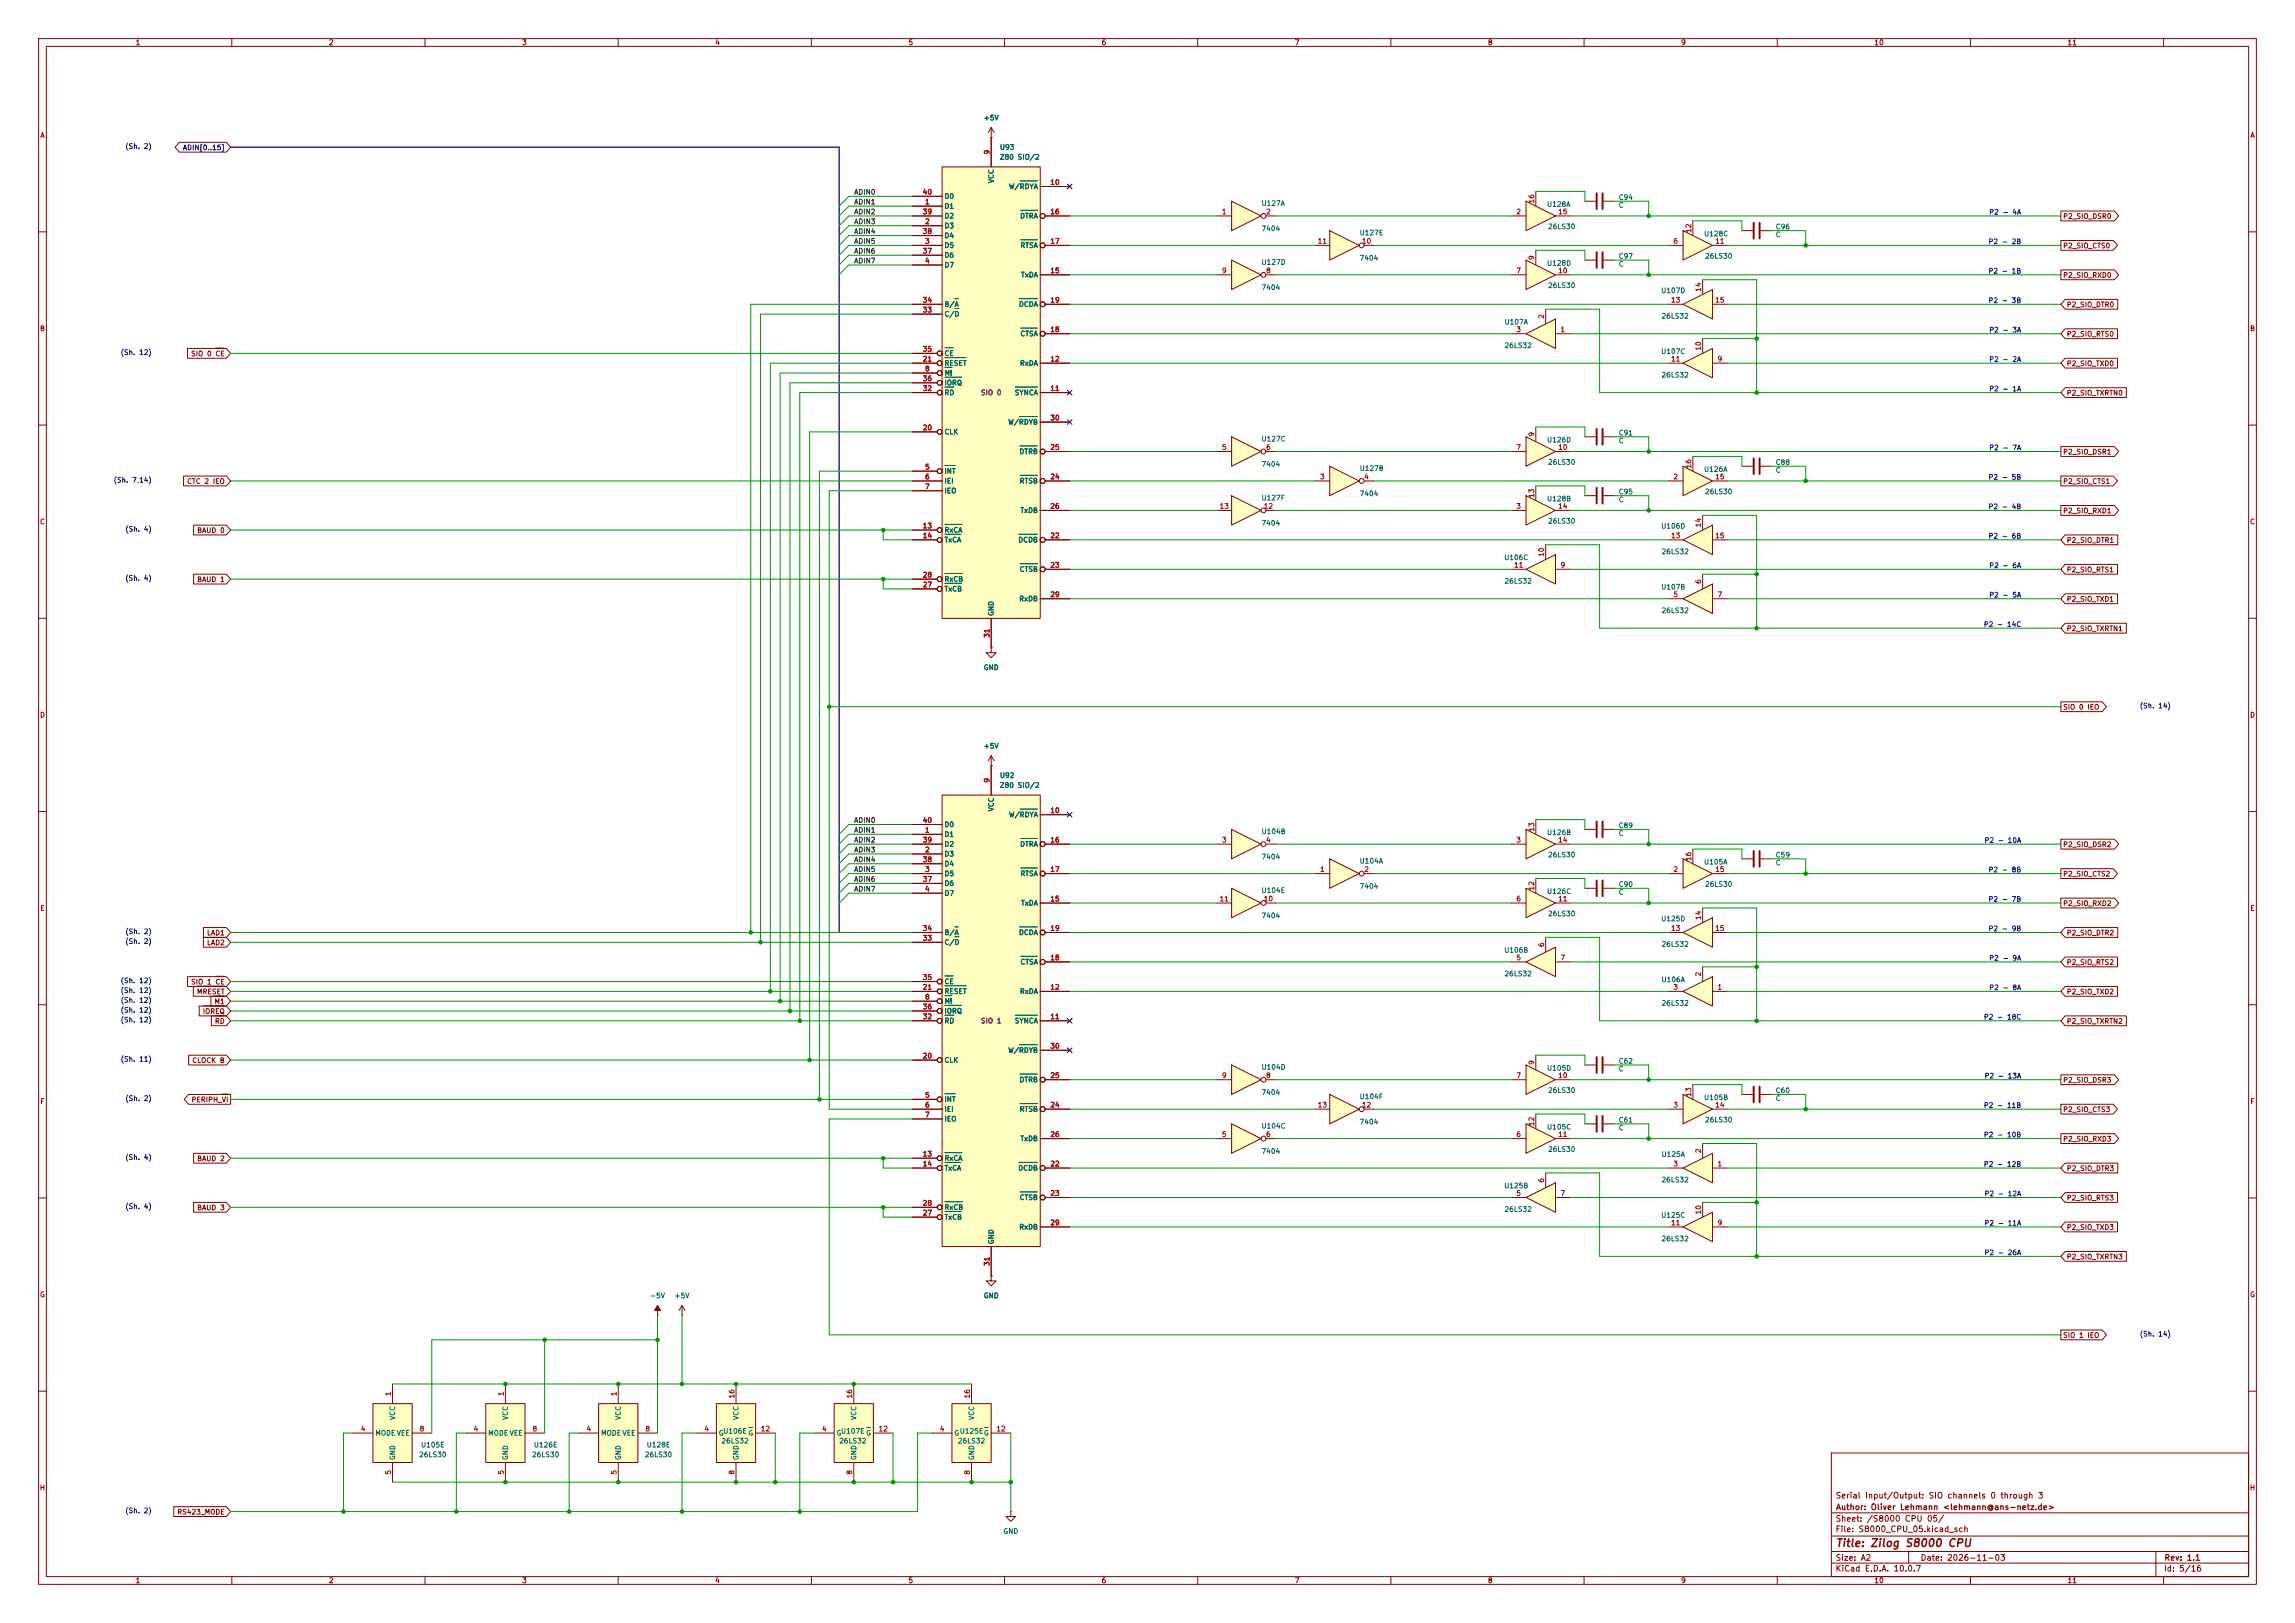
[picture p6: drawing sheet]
<svg xmlns="http://www.w3.org/2000/svg" width="594mm" height="420mm" viewBox="0 0 594 420" stroke-linecap="round" stroke-linejoin="round" font-family="sans-serif">
<defs><g id="words">
<text font-size="2" fill="#840000" x="475" y="400.8">Title: Zilog S8000 CPU</text>
<g font-size="1.5" fill="#840000">
<text x="475" y="388.1">Serial Input/Output: SIO channels 0 through 3</text>
<text x="475" y="394.1">Sheet: /S8000 CPU 05/</text>
<text x="475.1" y="391.1">Author: Oliver Lehmann &lt;lehmann@ans-netz.de&gt;</text>
<text x="475" y="396.8">File: S8000_CPU_05.kicad_sch</text>
<text x="475" y="407">KiCad E.D.A. 10.0.7</text>
<text x="475" y="404.2">Size: A2</text>
<text x="497" y="404.2">Date: 2026-11-03</text>
<text x="560" y="407">Id: 5/16</text>
<text x="560.1" y="404.2">Rev: 1.1</text>
</g>
<g font-size="1.3" fill="#840000">
<text x="35" y="12">1</text>
<text x="85" y="12">2</text>
<text x="135" y="12">3</text>
<text x="185" y="12">4</text>
<text x="235" y="12">5</text>
<text x="285" y="12">6</text>
<text x="335" y="12">7</text>
<text x="385" y="12">8</text>
<text x="435" y="12">9</text>
<text x="485" y="12">10</text>
<text x="535" y="12">11</text>
<text x="10.3" y="36">A</text>
<text x="582.3" y="36">A</text>
<text x="533.8" y="56.9">P2_SIO_DSR0</text>
<text x="533.8" y="64.6">P2_SIO_CTS0</text>
<text x="533.8" y="72.2">P2_SIO_RXD0</text>
<text x="534.8" y="79.8">P2_SIO_DTR0</text>
<text x="10.2" y="86">B</text>
<text x="534.8" y="87.4">P2_SIO_RTS0</text>
<text x="582.2" y="86">B</text>
<text x="49.3" y="92.5">SIO 0 CE</text>
<text x="534.8" y="95">P2_SIO_TXD0</text>
<text x="534.8" y="102.7">P2_SIO_TXRTN0</text>
<text x="533.8" y="117.9">P2_SIO_DSR1</text>
<text x="48.3" y="125.5">CTC 2 IEO</text>
<text x="533.8" y="125.5">P2_SIO_CTS1</text>
<text x="10.2" y="136">C</text>
<text x="533.8" y="133.1">P2_SIO_RXD1</text>
<text x="582.2" y="136">C</text>
<text x="50.9" y="138.2">BAUD 0</text>
<text x="534.8" y="140.8">P2_SIO_DTR1</text>
<text x="534.8" y="148.4">P2_SIO_RTS1</text>
<text x="50.9" y="150.9">BAUD 1</text>
<text x="534.8" y="156">P2_SIO_TXD1</text>
<text x="534.8" y="163.6">P2_SIO_TXRTN1</text>
<text x="10.2" y="186">D</text>
<text x="533.8" y="183.9">SIO 0 IEO</text>
<text x="582.2" y="186">D</text>
<text x="533.8" y="219.5">P2_SIO_DSR2</text>
<text x="533.8" y="227.1">P2_SIO_CTS2</text>
<text x="10.3" y="236">E</text>
<text x="533.8" y="234.7">P2_SIO_RXD2</text>
<text x="582.3" y="236">E</text>
<text x="53.4" y="244.9">LAD2</text>
<text x="53.4" y="242.4">LAD1</text>
<text x="534.8" y="242.4">P2_SIO_DTR2</text>
<text x="534.8" y="250">P2_SIO_RTS2</text>
<text x="49.3" y="255.1">SIO 1 CE</text>
<text x="50.8" y="257.6">MRESET</text>
<text x="534.8" y="257.6">P2_SIO_TXD2</text>
<text x="52.3" y="262.7">IOREQ</text>
<text x="55.4" y="260.1">M1</text>
<text x="55.5" y="265.2">RD</text>
<text x="534.8" y="265.2">P2_SIO_TXRTN2</text>
<text x="49.6" y="275.4">CLOCK B</text>
<text x="533.8" y="280.5">P2_SIO_DSR3</text>
<text x="10.3" y="286">F</text>
<text x="49.4" y="285.5">PERIPH_VI</text>
<text x="582.3" y="286">F</text>
<text x="533.8" y="288.1">P2_SIO_CTS3</text>
<text x="533.8" y="295.7">P2_SIO_RXD3</text>
<text x="50.9" y="300.8">BAUD 2</text>
<text x="534.8" y="303.3">P2_SIO_DTR3</text>
<text x="534.8" y="310.9">P2_SIO_RTS3</text>
<text x="50.9" y="313.5">BAUD 3</text>
<text x="534.8" y="318.6">P2_SIO_TXD3</text>
<text x="534.8" y="326.2">P2_SIO_TXRTN3</text>
<text x="10.2" y="336">G</text>
<text x="582.2" y="336">G</text>
<text x="533.8" y="346.5">SIO 1 IEO</text>
<text x="10.2" y="386">H</text>
<text x="582.2" y="386">H</text>
<text x="45.8" y="392.2">RS423_MODE</text>
<text x="35" y="410">1</text>
<text x="85" y="410">2</text>
<text x="135" y="410">3</text>
<text x="185" y="410">4</text>
<text x="235" y="410">5</text>
<text x="285" y="410">6</text>
<text x="335" y="410">7</text>
<text x="385" y="410">8</text>
<text x="435" y="410">9</text>
<text x="485" y="410">10</text>
<text x="535" y="410">11</text>
</g>
<g font-size="1.3" fill="#006464">
<text x="254.5" y="31.4">+5V</text>
<text x="258.7" y="39.1">U93</text>
<text x="258.7" y="41.6">Z80 SIO/2</text>
<text x="257.5" y="47.5" transform="rotate(-90 257.5 47.5)">VCC</text>
<text x="244.3" y="51.8">D0</text>
<text x="261" y="49.2">W/RDYA</text>
<text x="326.4" y="53.6">U127A</text>
<text x="400.3" y="53.8">U128A</text>
<text x="418.8" y="52">C94</text>
<text x="244.3" y="54.3">D1</text>
<text x="244.3" y="59.4">D3</text>
<text x="244.3" y="56.8">D2</text>
<text x="263.9" y="56.8">DTRA</text>
<text x="400.5" y="59.6">26LS30</text>
<text x="418.8" y="54">C</text>
<text x="459.5" y="59.6">C96</text>
<text x="244.3" y="64.5">D5</text>
<text x="244.3" y="61.9">D4</text>
<text x="264" y="64.5">RTSA</text>
<text x="326.4" y="60.1">7404</text>
<text x="351.8" y="61.2">U127E</text>
<text x="440.9" y="61.5">U128C</text>
<text x="459.5" y="61.7">C</text>
<text x="244.3" y="69.5">D7</text>
<text x="244.3" y="67">D6</text>
<text x="326.4" y="68.8">U127D</text>
<text x="351.8" y="67.7">7404</text>
<text x="400.3" y="69.1">U128D</text>
<text x="418.8" y="67.3">C97</text>
<text x="418.8" y="69.3">C</text>
<text x="441.2" y="67.2">26LS30</text>
<text x="264.2" y="72.1">TxDA</text>
<text x="326.4" y="75.3">7404</text>
<text x="400.5" y="74.8">26LS30</text>
<text x="429.8" y="76.1">U107D</text>
<text x="244.3" y="82.2">C/D</text>
<text x="244.3" y="79.7">B/A</text>
<text x="263.6" y="79.7">DCDA</text>
<text x="429.9" y="82.8">26LS32</text>
<text x="264" y="87.3">CTSA</text>
<text x="389.3" y="84.3">U107A</text>
<text x="244.3" y="94.9">RESET</text>
<text x="244.3" y="92.4">CE</text>
<text x="263.8" y="94.9">RxDA</text>
<text x="389.3" y="90.4">26LS32</text>
<text x="429.8" y="91.9">U107C</text>
<text x="244.3" y="97.5">M!</text>
<text x="244.3" y="100">IORQ</text>
<text x="429.9" y="98">26LS32</text>
<text x="244.3" y="102.6">RD</text>
<text x="262.5" y="102.6">SYNCA</text>
<text x="244.3" y="112.7">CLK</text>
<text x="260.8" y="110.2">W/RDYB</text>
<text x="418.8" y="113">C91</text>
<text x="263.7" y="117.8">DTRB</text>
<text x="326.4" y="114.5">U127C</text>
<text x="400.3" y="114.8">U126D</text>
<text x="418.8" y="115">C</text>
<text x="244.3" y="122.9">INT</text>
<text x="244.3" y="125.4">IEI</text>
<text x="263.8" y="125.4">RTSB</text>
<text x="326.4" y="121.1">7404</text>
<text x="351.8" y="122.2">U127B</text>
<text x="400.5" y="120.6">26LS30</text>
<text x="440.9" y="122.4">U126A</text>
<text x="459.5" y="120.6">C88</text>
<text x="459.5" y="122.6">C</text>
<text x="244.3" y="128">IEO</text>
<text x="326.4" y="129.8">U127F</text>
<text x="351.8" y="128.7">7404</text>
<text x="400.3" y="130">U128B</text>
<text x="418.8" y="128.2">C95</text>
<text x="418.8" y="130.2">C</text>
<text x="441.2" y="128.2">26LS30</text>
<text x="264" y="133">TxDB</text>
<text x="326.4" y="136.3">7404</text>
<text x="400.5" y="135.8">26LS30</text>
<text x="429.8" y="137.1">U106D</text>
<text x="244.3" y="138.1">RxCA</text>
<text x="244.3" y="140.7">TxCA</text>
<text x="263.4" y="140.7">DCDB</text>
<text x="429.9" y="143.7">26LS32</text>
<text x="263.8" y="148.3">CTSB</text>
<text x="389.2" y="145.2">U106C</text>
<text x="244.3" y="153.4">TxCB</text>
<text x="244.3" y="150.8">RxCB</text>
<text x="263.7" y="155.9">RxDB</text>
<text x="389.3" y="151.3">26LS32</text>
<text x="429.8" y="152.9">U107B</text>
<text x="257.5" y="159.5" transform="rotate(-90 257.5 159.5)">GND</text>
<text x="429.9" y="159">26LS32</text>
<text x="254.5" y="173.7">GND</text>
<text x="254.5" y="194">+5V</text>
<text x="258.7" y="201.6">U92</text>
<text x="258.7" y="204.2">Z80 SIO/2</text>
<text x="244.3" y="214.3">D0</text>
<text x="257.5" y="210.1" transform="rotate(-90 257.5 210.1)">VCC</text>
<text x="261" y="211.8">W/RDYA</text>
<text x="418.8" y="214.6">C89</text>
<text x="244.3" y="216.9">D1</text>
<text x="244.3" y="221.9">D3</text>
<text x="244.3" y="219.4">D2</text>
<text x="263.9" y="219.4">DTRA</text>
<text x="326.4" y="216.1">U104B</text>
<text x="400.3" y="216.4">U126B</text>
<text x="418.8" y="216.6">C</text>
<text x="244.3" y="227">D5</text>
<text x="244.3" y="224.5">D4</text>
<text x="264" y="227">RTSA</text>
<text x="326.4" y="222.7">7404</text>
<text x="351.8" y="223.8">U104A</text>
<text x="400.5" y="222.2">26LS30</text>
<text x="440.9" y="224">U105A</text>
<text x="459.5" y="222.2">C59</text>
<text x="459.5" y="224.2">C</text>
<text x="244.3" y="232.1">D7</text>
<text x="244.3" y="229.6">D6</text>
<text x="326.4" y="231.4">U104E</text>
<text x="351.8" y="230.3">7404</text>
<text x="400.3" y="231.6">U126C</text>
<text x="418.8" y="229.8">C90</text>
<text x="418.8" y="231.8">C</text>
<text x="441.2" y="229.8">26LS30</text>
<text x="264.2" y="234.6">TxDA</text>
<text x="326.4" y="237.9">7404</text>
<text x="400.5" y="237.4">26LS30</text>
<text x="429.8" y="238.7">U125D</text>
<text x="244.3" y="244.8">C/D</text>
<text x="244.3" y="242.3">B/A</text>
<text x="263.6" y="242.3">DCDA</text>
<text x="429.9" y="245.3">26LS32</text>
<text x="264" y="249.9">CTSA</text>
<text x="389.2" y="246.8">U106B</text>
<text x="244.3" y="257.5">RESET</text>
<text x="244.3" y="255">CE</text>
<text x="263.8" y="257.5">RxDA</text>
<text x="389.3" y="252.9">26LS32</text>
<text x="429.9" y="254.5">U106A</text>
<text x="244.3" y="260">M!</text>
<text x="244.3" y="262.6">IORQ</text>
<text x="429.9" y="260.6">26LS32</text>
<text x="244.3" y="265.1">RD</text>
<text x="262.5" y="265.1">SYNCA</text>
<text x="244.3" y="275.3">CLK</text>
<text x="260.8" y="272.7">W/RDYB</text>
<text x="418.8" y="275.5">C62</text>
<text x="263.7" y="280.4">DTRB</text>
<text x="326.4" y="277.1">U104D</text>
<text x="400.3" y="277.4">U105D</text>
<text x="418.8" y="277.6">C</text>
<text x="244.3" y="285.4">INT</text>
<text x="244.3" y="288">IEI</text>
<text x="263.8" y="288">RTSB</text>
<text x="326.4" y="283.6">7404</text>
<text x="351.8" y="284.7">U104F</text>
<text x="400.5" y="283.1">26LS30</text>
<text x="440.9" y="285">U105B</text>
<text x="459.5" y="283.2">C60</text>
<text x="459.5" y="285.2">C</text>
<text x="244.3" y="290.5">IEO</text>
<text x="326.4" y="292.3">U104C</text>
<text x="351.8" y="291.2">7404</text>
<text x="400.3" y="292.6">U105C</text>
<text x="418.8" y="290.8">C61</text>
<text x="418.8" y="292.8">C</text>
<text x="441.2" y="290.7">26LS30</text>
<text x="264" y="295.6">TxDB</text>
<text x="326.4" y="298.9">7404</text>
<text x="400.5" y="298.4">26LS30</text>
<text x="429.9" y="299.7">U125A</text>
<text x="244.3" y="300.7">RxCA</text>
<text x="244.3" y="303.2">TxCA</text>
<text x="263.4" y="303.2">DCDB</text>
<text x="263.8" y="310.8">CTSB</text>
<text x="389.2" y="307.8">U125B</text>
<text x="429.9" y="306.3">26LS32</text>
<text x="244.3" y="315.9">TxCB</text>
<text x="244.3" y="313.4">RxCB</text>
<text x="389.3" y="313.9">26LS32</text>
<text x="429.8" y="315.4">U125C</text>
<text x="257.5" y="322.1" transform="rotate(-90 257.5 322.1)">GND</text>
<text x="263.7" y="318.5">RxDB</text>
<text x="429.9" y="321.5">26LS32</text>
<text x="168.1" y="336.2">-5V</text>
<text x="174.5" y="336.2">+5V</text>
<text x="254.5" y="336.2">GND</text>
<text x="97" y="371.8">MODEVEE</text>
<text x="102.6" y="367.6" transform="rotate(-90 102.6 367.6)">VCC</text>
<text x="126.2" y="371.8">MODEVEE</text>
<text x="131.8" y="367.6" transform="rotate(-90 131.8 367.6)">VCC</text>
<text x="155.4" y="371.8">MODEVEE</text>
<text x="161" y="367.6" transform="rotate(-90 161 367.6)">VCC</text>
<text x="185.9" y="371.8">G</text>
<text x="187.1" y="371.3">U106E</text>
<text x="191.5" y="367.6" transform="rotate(-90 191.5 367.6)">VCC</text>
<text x="193.6" y="371.8">G</text>
<text x="216.4" y="371.8">G</text>
<text x="217.5" y="371.3">U107E</text>
<text x="221.9" y="367.6" transform="rotate(-90 221.9 367.6)">VCC</text>
<text x="224.1" y="371.8">G</text>
<text x="246.9" y="371.8">G</text>
<text x="248.3" y="371.3">U125E</text>
<text x="252.4" y="367.6" transform="rotate(-90 252.4 367.6)">VCC</text>
<text x="254.5" y="371.8">G</text>
<text x="102.6" y="378" transform="rotate(-90 102.6 378)">GND</text>
<text x="108.3" y="377.4">26LS30</text>
<text x="108.8" y="374.9">U105E</text>
<text x="131.8" y="378" transform="rotate(-90 131.8 378)">GND</text>
<text x="137.6" y="377.4">26LS30</text>
<text x="138" y="374.9">U126E</text>
<text x="161" y="378" transform="rotate(-90 161 378)">GND</text>
<text x="166.8" y="377.4">26LS30</text>
<text x="167.3" y="374.9">U128E</text>
<text x="186.6" y="373.8">26LS32</text>
<text x="191.5" y="378" transform="rotate(-90 191.5 378)">GND</text>
<text x="217.1" y="373.8">26LS32</text>
<text x="221.9" y="378" transform="rotate(-90 221.9 378)">GND</text>
<text x="247.8" y="373.8">26LS32</text>
<text x="252.4" y="378" transform="rotate(-90 252.4 378)">GND</text>
<text x="259.6" y="397.2">GND</text>
</g>
<g font-size="1.3" fill="#0000c2">
<text x="32.3" y="38.8">(Sh. 2)</text>
<text x="514.7" y="55.9">P2 - 4A</text>
<text x="514.5" y="63.5">P2 - 2B</text>
<text x="514.5" y="71.1">P2 - 1B</text>
<text x="514.5" y="78.7">P2 - 3B</text>
<text x="514.7" y="86.3">P2 - 3A</text>
<text x="31.1" y="92.2">(Sh. 12)</text>
<text x="514.7" y="94">P2 - 2A</text>
<text x="514.7" y="101.6">P2 - 1A</text>
<text x="514.7" y="116.8">P2 - 7A</text>
<text x="29.3" y="125.2">(Sh. 7,14)</text>
<text x="514.5" y="124.4">P2 - 5B</text>
<text x="32.3" y="137.9">(Sh. 4)</text>
<text x="514.5" y="132.1">P2 - 4B</text>
<text x="514.5" y="139.7">P2 - 6B</text>
<text x="514.7" y="147.3">P2 - 6A</text>
<text x="32.3" y="150.6">(Sh. 4)</text>
<text x="514.7" y="154.9">P2 - 5A</text>
<text x="513.3" y="162.5">P2 - 14C</text>
<text x="553.7" y="183.6">(Sh. 14)</text>
<text x="513.5" y="218.4">P2 - 10A</text>
<text x="514.5" y="226">P2 - 8B</text>
<text x="514.5" y="233.7">P2 - 7B</text>
<text x="32.3" y="244.6">(Sh. 2)</text>
<text x="32.3" y="242">(Sh. 2)</text>
<text x="514.5" y="241.3">P2 - 9B</text>
<text x="514.7" y="248.9">P2 - 9A</text>
<text x="31.1" y="257.3">(Sh. 12)</text>
<text x="31.1" y="254.7">(Sh. 12)</text>
<text x="514.7" y="256.5">P2 - 8A</text>
<text x="31.1" y="262.3">(Sh. 12)</text>
<text x="31.1" y="259.8">(Sh. 12)</text>
<text x="31.1" y="264.9">(Sh. 12)</text>
<text x="513.3" y="264.1">P2 - 18C</text>
<text x="31.1" y="275">(Sh. 11)</text>
<text x="513.5" y="279.4">P2 - 13A</text>
<text x="32.3" y="285.2">(Sh. 2)</text>
<text x="513.3" y="287">P2 - 11B</text>
<text x="513.3" y="294.6">P2 - 10B</text>
<text x="32.3" y="300.4">(Sh. 4)</text>
<text x="513.3" y="302.2">P2 - 12B</text>
<text x="513.5" y="309.9">P2 - 12A</text>
<text x="32.3" y="313.1">(Sh. 4)</text>
<text x="513.5" y="317.5">P2 - 11A</text>
<text x="513.5" y="325.1">P2 - 26A</text>
<text x="553.7" y="346.2">(Sh. 14)</text>
<text x="32.3" y="391.9">(Sh. 2)</text>
</g>
<text font-size="1.3" fill="#000084" x="47.2" y="39.2">ADIN[0..15]</text>
<g font-size="1.3" fill="#a90000">
<text x="256.4" y="40.1" transform="rotate(-90 256.4 40.1)">9</text>
<text x="238.7" y="50.7">40</text>
<text x="239.3" y="53.2">1</text>
<text x="271.7" y="48.1">10</text>
<text x="397.4" y="52.8" transform="rotate(-90 397.4 52.8)">16</text>
<text x="238.7" y="55.7">39</text>
<text x="239.3" y="58.3">2</text>
<text x="271.7" y="55.7">16</text>
<text x="316.1" y="55.7">1</text>
<text x="327.6" y="55.7">2</text>
<text x="392.3" y="55.7">2</text>
<text x="403.2" y="55.7">15</text>
<text x="238.7" y="65.9">37</text>
<text x="238.7" y="60.8">38</text>
<text x="239.3" y="63.4">3</text>
<text x="271.7" y="63.4">17</text>
<text x="340.9" y="63.4">11</text>
<text x="352.4" y="63.4">10</text>
<text x="433" y="63.4">6</text>
<text x="438" y="60.4" transform="rotate(-90 438 60.4)">12</text>
<text x="443.8" y="63.4">11</text>
<text x="239.3" y="68.4">4</text>
<text x="271.7" y="71">15</text>
<text x="316.1" y="71">9</text>
<text x="327.6" y="71">8</text>
<text x="392.3" y="71">7</text>
<text x="397.4" y="67.4" transform="rotate(-90 397.4 67.4)">9</text>
<text x="403.2" y="71">10</text>
<text x="440.6" y="75.6" transform="rotate(-90 440.6 75.6)">14</text>
<text x="238.7" y="81.1">33</text>
<text x="238.7" y="78.6">34</text>
<text x="271.7" y="78.6">19</text>
<text x="399.9" y="82.6" transform="rotate(-90 399.9 82.6)">2</text>
<text x="432.4" y="78.6">13</text>
<text x="443.8" y="78.6">15</text>
<text x="271.7" y="86.2">18</text>
<text x="392.3" y="86.2">3</text>
<text x="403.8" y="86.2">1</text>
<text x="238.7" y="93.8">21</text>
<text x="238.7" y="91.3">35</text>
<text x="271.7" y="93.8">12</text>
<text x="432.4" y="93.8">11</text>
<text x="440.6" y="90.9" transform="rotate(-90 440.6 90.9)">10</text>
<text x="444.4" y="93.8">9</text>
<text x="238.7" y="101.5">32</text>
<text x="238.7" y="98.9">36</text>
<text x="239.3" y="96.4">8</text>
<text x="271.7" y="101.5">11</text>
<text x="238.7" y="111.6">20</text>
<text x="271.7" y="109.1">30</text>
<text x="397.4" y="113.1" transform="rotate(-90 397.4 113.1)">9</text>
<text x="271.7" y="116.7">25</text>
<text x="316.1" y="116.7">5</text>
<text x="327.6" y="116.7">6</text>
<text x="392.3" y="116.7">7</text>
<text x="403.2" y="116.7">10</text>
<text x="239.3" y="121.8">5</text>
<text x="239.3" y="124.3">6</text>
<text x="271.7" y="124.3">24</text>
<text x="341.5" y="124.3">3</text>
<text x="353" y="124.3">4</text>
<text x="433" y="124.3">2</text>
<text x="438" y="121.4" transform="rotate(-90 438 121.4)">16</text>
<text x="443.8" y="124.3">15</text>
<text x="239.3" y="126.9">7</text>
<text x="271.7" y="131.9">26</text>
<text x="315.5" y="131.9">13</text>
<text x="327" y="131.9">12</text>
<text x="392.3" y="131.9">3</text>
<text x="397.4" y="129" transform="rotate(-90 397.4 129)">13</text>
<text x="403.2" y="131.9">14</text>
<text x="238.7" y="137">13</text>
<text x="440.6" y="136.6" transform="rotate(-90 440.6 136.6)">14</text>
<text x="238.7" y="139.6">14</text>
<text x="271.7" y="139.6">22</text>
<text x="432.4" y="139.6">13</text>
<text x="443.8" y="139.6">15</text>
<text x="238.7" y="149.7">28</text>
<text x="271.7" y="147.2">23</text>
<text x="391.7" y="147.2">11</text>
<text x="399.9" y="144.2" transform="rotate(-90 399.9 144.2)">10</text>
<text x="403.8" y="147.2">9</text>
<text x="238.7" y="152.3">27</text>
<text x="271.7" y="154.8">29</text>
<text x="433" y="154.8">5</text>
<text x="440.6" y="151.2" transform="rotate(-90 440.6 151.2)">6</text>
<text x="444.4" y="154.8">7</text>
<text x="256.4" y="165.2" transform="rotate(-90 256.4 165.2)">31</text>
<text x="256.4" y="202.7" transform="rotate(-90 256.4 202.7)">9</text>
<text x="238.7" y="213.2">40</text>
<text x="239.3" y="215.8">1</text>
<text x="271.7" y="210.7">10</text>
<text x="397.4" y="215.3" transform="rotate(-90 397.4 215.3)">13</text>
<text x="238.7" y="218.3">39</text>
<text x="239.3" y="220.8">2</text>
<text x="271.7" y="218.3">16</text>
<text x="316.1" y="218.3">3</text>
<text x="327.6" y="218.3">4</text>
<text x="392.3" y="218.3">3</text>
<text x="403.2" y="218.3">14</text>
<text x="238.7" y="223.4">38</text>
<text x="239.3" y="225.9">3</text>
<text x="271.7" y="225.9">17</text>
<text x="341.5" y="225.9">1</text>
<text x="353" y="225.9">2</text>
<text x="433" y="225.9">2</text>
<text x="438" y="223" transform="rotate(-90 438 223)">16</text>
<text x="443.8" y="225.9">15</text>
<text x="238.7" y="228.5">37</text>
<text x="239.3" y="231">4</text>
<text x="271.7" y="233.5">15</text>
<text x="315.5" y="233.5">11</text>
<text x="327" y="233.5">10</text>
<text x="392.3" y="233.5">6</text>
<text x="397.4" y="230.6" transform="rotate(-90 397.4 230.6)">12</text>
<text x="403.2" y="233.5">11</text>
<text x="440.6" y="238.2" transform="rotate(-90 440.6 238.2)">14</text>
<text x="238.7" y="243.7">33</text>
<text x="238.7" y="241.2">34</text>
<text x="271.7" y="241.2">19</text>
<text x="399.9" y="245.2" transform="rotate(-90 399.9 245.2)">6</text>
<text x="432.4" y="241.2">13</text>
<text x="443.8" y="241.2">15</text>
<text x="271.7" y="248.8">18</text>
<text x="392.3" y="248.8">5</text>
<text x="403.8" y="248.8">7</text>
<text x="238.7" y="256.4">21</text>
<text x="238.7" y="253.9">35</text>
<text x="271.7" y="256.4">12</text>
<text x="433" y="256.4">3</text>
<text x="440.6" y="252.8" transform="rotate(-90 440.6 252.8)">2</text>
<text x="444.4" y="256.4">1</text>
<text x="238.7" y="261.5">36</text>
<text x="239.3" y="258.9">8</text>
<text x="238.7" y="264">32</text>
<text x="271.7" y="264">11</text>
<text x="238.7" y="274.2">20</text>
<text x="271.7" y="271.6">30</text>
<text x="397.4" y="275.7" transform="rotate(-90 397.4 275.7)">9</text>
<text x="271.7" y="279.3">25</text>
<text x="316.1" y="279.3">9</text>
<text x="327.6" y="279.3">8</text>
<text x="392.3" y="279.3">7</text>
<text x="403.2" y="279.3">10</text>
<text x="239.3" y="284.3">5</text>
<text x="239.3" y="286.9">6</text>
<text x="271.7" y="286.9">24</text>
<text x="340.9" y="286.9">13</text>
<text x="352.4" y="286.9">12</text>
<text x="433" y="286.9">3</text>
<text x="438" y="283.9" transform="rotate(-90 438 283.9)">13</text>
<text x="443.8" y="286.9">14</text>
<text x="239.3" y="289.4">7</text>
<text x="397.4" y="291.5" transform="rotate(-90 397.4 291.5)">12</text>
<text x="238.7" y="299.6">13</text>
<text x="271.7" y="294.5">26</text>
<text x="316.1" y="294.5">5</text>
<text x="327.6" y="294.5">6</text>
<text x="392.3" y="294.5">6</text>
<text x="403.2" y="294.5">11</text>
<text x="440.6" y="298.5" transform="rotate(-90 440.6 298.5)">2</text>
<text x="238.7" y="302.1">14</text>
<text x="271.7" y="302.1">22</text>
<text x="433" y="302.1">3</text>
<text x="444.4" y="302.1">1</text>
<text x="271.7" y="309.7">23</text>
<text x="392.3" y="309.7">5</text>
<text x="399.9" y="306.2" transform="rotate(-90 399.9 306.2)">6</text>
<text x="403.8" y="309.7">7</text>
<text x="238.7" y="314.8">27</text>
<text x="238.7" y="312.3">28</text>
<text x="271.7" y="317.4">29</text>
<text x="432.4" y="317.4">11</text>
<text x="440.6" y="314.4" transform="rotate(-90 440.6 314.4)">10</text>
<text x="444.4" y="317.4">9</text>
<text x="256.4" y="327.7" transform="rotate(-90 256.4 327.7)">31</text>
<text x="101.5" y="361.4" transform="rotate(-90 101.5 361.4)">1</text>
<text x="130.7" y="361.4" transform="rotate(-90 130.7 361.4)">1</text>
<text x="159.9" y="361.4" transform="rotate(-90 159.9 361.4)">1</text>
<text x="190.4" y="362" transform="rotate(-90 190.4 362)">16</text>
<text x="220.8" y="362" transform="rotate(-90 220.8 362)">16</text>
<text x="251.3" y="362" transform="rotate(-90 251.3 362)">16</text>
<text x="93.2" y="370.7">4</text>
<text x="108.5" y="370.7">8</text>
<text x="122.5" y="370.7">4</text>
<text x="137.7" y="370.7">8</text>
<text x="151.7" y="370.7">4</text>
<text x="166.9" y="370.7">8</text>
<text x="182.1" y="370.7">4</text>
<text x="196.8" y="370.7">12</text>
<text x="212.6" y="370.7">4</text>
<text x="227.3" y="370.7">12</text>
<text x="243.1" y="370.7">4</text>
<text x="257.7" y="370.7">12</text>
<text x="101.5" y="381.7" transform="rotate(-90 101.5 381.7)">5</text>
<text x="130.7" y="381.7" transform="rotate(-90 130.7 381.7)">5</text>
<text x="159.9" y="381.7" transform="rotate(-90 159.9 381.7)">5</text>
<text x="190.4" y="381.7" transform="rotate(-90 190.4 381.7)">8</text>
<text x="220.8" y="381.7" transform="rotate(-90 220.8 381.7)">8</text>
<text x="251.3" y="381.7" transform="rotate(-90 251.3 381.7)">8</text>
</g>
<g font-size="1.3" fill="#0f0f0f">
<text x="221" y="53.2">ADIN1</text>
<text x="221" y="50.7">ADIN0</text>
<text x="221" y="58.3">ADIN3</text>
<text x="221" y="55.8">ADIN2</text>
<text x="221" y="60.8">ADIN4</text>
<text x="221" y="65.9">ADIN6</text>
<text x="221" y="63.4">ADIN5</text>
<text x="221" y="68.5">ADIN7</text>
<text x="221" y="215.8">ADIN1</text>
<text x="221" y="213.2">ADIN0</text>
<text x="221" y="220.9">ADIN3</text>
<text x="221" y="218.3">ADIN2</text>
<text x="221" y="225.9">ADIN5</text>
<text x="221" y="223.4">ADIN4</text>
<text x="221" y="228.5">ADIN6</text>
<text x="221" y="231">ADIN7</text>
</g>
<g font-size="1.3" fill="#840084">
<text x="253.8" y="102.6">SIO 0</text>
<text x="253.8" y="265.1">SIO 1</text>
</g>
</g></defs>
<g fill="none" stroke="#840000" stroke-width=".26">
<path d="M10 10h574v400h-574zM12 12h570v396h-570zM60 10v2M110 10v2M160 10v2M210 10v2M260 10v2M310 10v2M360 10v2M410 10v2M460 10v2M510 10v2"/>
<path d="M560 10v2M10 60h2M582 60h2M10 110h2M582 110h2M10 160h2M582 160h2M10 210h2M582 210h2M10 260h2M582 260h2M10 310h2"/>
<path d="M582 310h2M10 360h2M474 376h108v32h-108zM582 360h2M474 397.5h108M474 391.5h108M60 408v2M110 408v2M160 408v2M210 408v2M260 408v2M310 408v2"/>
<path d="M360 408v2M410 408v2M460 408v2M474 404.5h108M474 401.5h108M494 401.5v3M510 408v2M558 401.5v6.5M560 408v2"/>
</g>
<path d="M395 128.3l7.6 3.8-7.6 3.8z" fill="#ffffc2"/>
<path d="M391.2 132.1h3.8M395 128.3l7.6 3.8-7.6 3.8zM397.5 125.7v3.8M402.6 132.1h3.8M256.5 167.6v1.3h1.3l-1.3 1.3-1.2-1.3h1.2M256.5 167.6h.1" fill="none" stroke="#840000" stroke-width=".26"/>
<path d="M435.6 94l7.6-3.8v7.6z" fill="#ffffc2"/>
<path d="M431.8 94h3.8M435.6 94l7.6-3.8v7.6zM440.7 87.6v3.8M443.2 94h3.8" fill="none" stroke="#840000" stroke-width=".26"/>
<path d="M435.6 256.5l7.6-3.8v7.7z" fill="#ffffc2"/>
<path d="M431.8 256.5h3.8M435.6 256.5l7.6-3.8v7.7zM440.7 250.2v3.8M443.2 256.5h3.8" fill="none" stroke="#840000" stroke-width=".26"/>
<path d="M435.6 283.2l7.6 3.8-7.6 3.8z" fill="#ffffc2"/>
<path d="M256.5 35.6h.1M256.5 33l-.7 1.3M256.5 33l.8 1.3M256.5 33v2.6M410.2 128.3h2.8M415 128.3h2.8M431.8 287h3.8M435.6 283.2l7.6 3.8-7.6 3.8zM438.1 280.7v3.8M443.2 287h3.8" fill="none" stroke="#840000" stroke-width=".26"/>
<path d="M413.3 126.2v4.1M414.8 126.2v4.1" fill="none" stroke="#840000" stroke-width=".51"/>
<path d="M435.6 241.3l7.6-3.8v7.6z" fill="#ffffc2"/>
<path d="M440.7 235v3.8M431.8 241.3h3.8M435.6 241.3l7.6-3.8v7.6zM443.2 241.3h3.8" fill="none" stroke="#840000" stroke-width=".26"/>
<path d="M435.6 139.7l7.6-3.8v7.6z" fill="#ffffc2"/>
<path d="M431.8 139.7h3.8M435.6 139.7l7.6-3.8v7.6zM440.7 133.4v3.8M443.2 139.7h3.8M450.8 283.2h2.8M455.7 283.2h2.8" fill="none" stroke="#840000" stroke-width=".26"/>
<path d="M453.9 281.2v4M455.4 281.2v4" fill="none" stroke="#840000" stroke-width=".51"/>
<path d="M318.8 113l7.6 3.8-7.6 3.9z" fill="#ffffc2"/>
<g fill="none" stroke="#840000" stroke-width=".26">
<path d="M315 116.8h3.8M318.8 113l7.6 3.8-7.6 3.9zM327.7 116.8h2.5"/>
<circle cx="327" cy="116.8" r=".63"/>
</g>
<path d="M395 113l7.6 3.8-7.6 3.9z" fill="#ffffc2"/>
<path d="M391.2 116.8h3.8M395 113l7.6 3.8-7.6 3.9zM397.5 110.5v3.8M402.6 116.8h3.8" fill="none" stroke="#840000" stroke-width=".26"/>
<path d="M344.2 120.7l7.6 3.8-7.6 3.8z" fill="#ffffc2"/>
<g fill="none" stroke="#840000" stroke-width=".26">
<path d="M340.4 124.5h3.8M344.2 120.7l7.6 3.8-7.6 3.8zM353.1 124.5h2.5"/>
<circle cx="352.4" cy="124.5" r=".63"/>
</g>
<path d="M435.6 120.7l7.6 3.8-7.6 3.8z" fill="#ffffc2"/>
<path d="M438.1 118.1v3.8M431.8 124.5h3.8M435.6 120.7l7.6 3.8-7.6 3.8zM443.2 124.5h3.8" fill="none" stroke="#840000" stroke-width=".26"/>
<path d="M318.8 128.3l7.6 3.8-7.6 3.8z" fill="#ffffc2"/>
<g fill="none" stroke="#840000" stroke-width=".26">
<path d="M315 132.1h3.8M318.8 128.3l7.6 3.8-7.6 3.8zM327.7 132.1h2.5"/>
<circle cx="327" cy="132.1" r=".63"/>
</g>
<path d="M318.8 67.3l7.6 3.8-7.6 3.8z" fill="#ffffc2"/>
<g fill="none" stroke="#840000" stroke-width=".26">
<path d="M315 71.1h3.8M318.8 67.3l7.6 3.8-7.6 3.8zM327.7 71.1h2.5"/>
<circle cx="327" cy="71.1" r=".63"/>
</g>
<path d="M344.2 59.7l7.6 3.8-7.6 3.8z" fill="#ffffc2"/>
<g fill="none" stroke="#840000" stroke-width=".26">
<path d="M344.2 59.7l7.6 3.8-7.6 3.8zM340.4 63.5h3.8M353.1 63.5h2.5"/>
<circle cx="352.4" cy="63.5" r=".63"/>
</g>
<path d="M318.8 52.1l7.6 3.8-7.6 3.8z" fill="#ffffc2"/>
<g fill="none" stroke="#840000" stroke-width=".26">
<path d="M315 55.9h3.8M318.8 52.1l7.6 3.8-7.6 3.8zM327.7 55.9h2.5"/>
<circle cx="327" cy="55.9" r=".63"/>
</g>
<path d="M395 67.3l7.6 3.8-7.6 3.8z" fill="#ffffc2"/>
<path d="M391.2 71.1h3.8M395 67.3l7.6 3.8-7.6 3.8zM397.5 64.8v3.8M402.6 71.1h3.8" fill="none" stroke="#840000" stroke-width=".26"/>
<path d="M395 52.1l7.6 3.8-7.6 3.8z" fill="#ffffc2"/>
<path d="M391.2 55.9h3.8M395 52.1l7.6 3.8-7.6 3.8zM397.5 49.5v3.8M402.6 55.9h3.8M410.2 52.1h2.8M415 52.1h2.8" fill="none" stroke="#840000" stroke-width=".26"/>
<path d="M413.3 50v4.1M414.8 50v4.1" fill="none" stroke="#840000" stroke-width=".51"/>
<path d="M243.8 43.2h25.4v116.8h-25.4z" fill="#ffffc2"/>
<g fill="none" stroke="#840000" stroke-width=".26">
<path d="M256.5 35.6v7.6M236.2 53.3h7.6M236.2 58.4h7.6M236.2 55.9h7.6M236.2 50.8h7.6M243.8 43.2h25.4v116.8h-25.4zM269.2 48.3h7.7M270.5 55.9h6.4M236.2 63.5h7.6M236.2 68.6h7.6M236.2 78.7h7.6M236.2 66h7.6"/>
<path d="M236.2 61h7.6M269.2 71.1h7.7M270.5 63.5h6.4M270.5 78.7h6.4M236.2 96.5h6.4M236.2 94h6.4M236.2 81.3h7.6M236.2 91.4h6.4M236.2 99.1h6.4M269.2 94h7.7M270.5 86.4h6.4M236.2 101.6h6.4"/>
<path d="M236.2 111.8h6.4M269.2 101.6h7.7M269.2 109.2h7.7M270.5 116.8h6.4M236.2 121.9h6.4M236.2 124.5h7.6M236.2 127h7.6M236.2 137.2h6.4M236.2 139.7h6.4M269.2 132.1h7.7M270.5 124.5h6.4M270.5 139.7h6.4"/>
<path d="M236.2 152.4h6.4M236.2 149.9h6.4M269.2 154.9h7.7M270.5 147.3h6.4M256.5 160v7.6"/>
<circle cx="269.9" cy="55.9" r=".63"/>
<circle cx="269.9" cy="78.7" r=".63"/>
<circle cx="269.9" cy="63.5" r=".63"/>
<circle cx="243.2" cy="99.1" r=".63"/>
<circle cx="243.2" cy="96.5" r=".63"/>
<circle cx="243.2" cy="91.4" r=".63"/>
<circle cx="243.2" cy="94" r=".63"/>
<circle cx="269.9" cy="86.4" r=".63"/>
<circle cx="243.2" cy="101.6" r=".63"/>
<circle cx="243.2" cy="111.8" r=".63"/>
<circle cx="269.9" cy="116.8" r=".63"/>
<circle cx="243.2" cy="137.2" r=".63"/>
<circle cx="243.2" cy="139.7" r=".63"/>
<circle cx="243.2" cy="121.9" r=".63"/>
<circle cx="269.9" cy="139.7" r=".63"/>
<circle cx="269.9" cy="124.5" r=".63"/>
<circle cx="243.2" cy="152.4" r=".63"/>
<circle cx="243.2" cy="149.9" r=".63"/>
<circle cx="269.9" cy="147.3" r=".63"/>
</g>
<g fill="none" stroke="#006464" stroke-width=".26">
<path d="M264 46.8h4.5M264.2 54.4h4.3M247.2 77.3h.8M247.2 79.8h1M263.9 77.3h4.6M264.2 62.1h4.3M244.6 95.1h1.8M244.6 92.5h5.5M244.6 90h2.1M244.6 97.6h4.3M264.2 84.9h4.3M244.6 100.2h2.3"/>
<path d="M262.8 100.2h5.7M263.9 107.8h4.6M264 115.4h4.5M244.6 120.5h2.6M244.6 135.7h4.4M244.6 138.3h4.1M263.7 138.3h4.8M264 123h4.5M244.6 151h4.3M244.6 148.4h4.6M264 145.9h4.5"/>
</g>
<path d="M344.2 222.3l7.6 3.8-7.6 3.8z" fill="#ffffc2"/>
<g fill="none" stroke="#840000" stroke-width=".26">
<path d="M340.4 226.1h3.8M344.2 222.3l7.6 3.8-7.6 3.8zM353.1 226.1h2.5"/>
<circle cx="352.4" cy="226.1" r=".63"/>
</g>
<path d="M318.8 214.6l7.6 3.8-7.6 3.9z" fill="#ffffc2"/>
<g fill="none" stroke="#840000" stroke-width=".26">
<path d="M315 218.4h3.8M318.8 214.6l7.6 3.8-7.6 3.9zM327.7 218.4h2.5"/>
<circle cx="327" cy="218.4" r=".63"/>
</g>
<path d="M395 86.4l7.6-3.8v7.6z" fill="#ffffc2"/>
<path d="M391.2 86.4h3.8M395 86.4l7.6-3.8v7.6zM400 80v3.8M402.6 86.4h3.8" fill="none" stroke="#840000" stroke-width=".26"/>
<path d="M395 147.3l7.6-3.8v7.6z" fill="#ffffc2"/>
<path d="M391.2 147.3h3.8M395 147.3l7.6-3.8v7.6zM400 141v3.8M402.6 147.3h3.8M256.5 198.1h.1M256.5 195.6l-.7 1.3M256.5 195.6l.8 1.3M256.5 195.6v2.5" fill="none" stroke="#840000" stroke-width=".26"/>
<path d="M395 248.9l7.6-3.8v7.6z" fill="#ffffc2"/>
<path d="M391.2 248.9h3.8M395 248.9l7.6-3.8v7.6zM400 242.6v3.8M402.6 248.9h3.8" fill="none" stroke="#840000" stroke-width=".26"/>
<path d="M395 275.6l7.6 3.8-7.6 3.8z" fill="#ffffc2"/>
<path d="M391.2 279.4h3.8M395 275.6l7.6 3.8-7.6 3.8zM397.5 273.1v3.8M402.6 279.4h3.8M410.2 275.6h2.8M415 275.6h2.8M176.5 337.8l-.7 1.3M176.5 337.8l.8 1.3M176.5 337.8v2.6M170.2 340.4h.1M176.5 340.4h.1" fill="none" stroke="#840000" stroke-width=".26"/>
<path d="M413.3 273.6v4M414.8 273.6v4" fill="none" stroke="#840000" stroke-width=".51"/>
<path d="M170.2 337.8l.7 1.3h-.7v1.3v-1.3h-.8z" fill="#840000" stroke="#840000" stroke-width=".26"/>
<path d="M215.9 363.2h10.2v15.3h-10.2z" fill="#ffffc2"/>
<path d="M221 358.1v5.1M210.8 370.8h5.1M215.9 363.2h10.2v15.3h-10.2zM221 378.5v5M226.1 370.8h5" fill="none" stroke="#840000" stroke-width=".26"/>
<path d="M224.3 369.4h1" fill="none" stroke="#006464" stroke-width=".26"/>
<path d="M96.5 363.2h10.2v15.3h-10.2z" fill="#ffffc2"/>
<path d="M101.6 358.1v5.1M91.4 370.8h5.1M96.5 363.2h10.2v15.3h-10.2zM101.6 378.5v5M106.7 370.8h5.1M261.6 391.2v1.2h1.3l-1.3 1.3-1.3-1.3h1.3M261.6 391.2h.1" fill="none" stroke="#840000" stroke-width=".26"/>
<path d="M246.4 363.2h10.1v15.3h-10.1z" fill="#ffffc2"/>
<path d="M251.5 358.1v5.1M241.3 370.8h5.1M246.4 363.2h10.1v15.3h-10.1zM251.5 378.5v5M256.5 370.8h5.1" fill="none" stroke="#840000" stroke-width=".26"/>
<path d="M254.8 369.4h1" fill="none" stroke="#006464" stroke-width=".26"/>
<path d="M125.7 363.2h10.2v15.3h-10.2z" fill="#ffffc2"/>
<path d="M130.8 358.1v5.1M120.6 370.8h5.1M125.7 363.2h10.2v15.3h-10.2zM130.8 378.5v5M135.9 370.8h5.1" fill="none" stroke="#840000" stroke-width=".26"/>
<path d="M154.9 363.2h10.2v15.3h-10.2z" fill="#ffffc2"/>
<path d="M160 358.1v5.1M149.9 370.8h5M154.9 363.2h10.2v15.3h-10.2zM160 378.5v5M165.1 370.8h5.1" fill="none" stroke="#840000" stroke-width=".26"/>
<path d="M185.4 363.2h10.2v15.3h-10.2z" fill="#ffffc2"/>
<path d="M410.2 113h2.8M415 113h2.8M190.5 358.1v5.1M180.3 370.8h5.1M185.4 363.2h10.2v15.3h-10.2zM190.5 378.5v5M195.6 370.8h5.1" fill="none" stroke="#840000" stroke-width=".26"/>
<path d="M193.8 369.4h1" fill="none" stroke="#006464" stroke-width=".26"/>
<path d="M413.3 111v4.1M414.8 111v4.1" fill="none" stroke="#840000" stroke-width=".51"/>
<path d="M318.8 275.6l7.6 3.8-7.6 3.8z" fill="#ffffc2"/>
<g fill="none" stroke="#840000" stroke-width=".26">
<path d="M315 279.4h3.8M318.8 275.6l7.6 3.8-7.6 3.8zM327.7 279.4h2.5"/>
<circle cx="327" cy="279.4" r=".63"/>
</g>
<path d="M318.8 229.9l7.6 3.8-7.6 3.8z" fill="#ffffc2"/>
<g fill="none" stroke="#840000" stroke-width=".26">
<path d="M315 233.7h3.8M318.8 229.9l7.6 3.8-7.6 3.8zM327.7 233.7h2.5"/>
<circle cx="327" cy="233.7" r=".63"/>
</g>
<path d="M395 309.9l7.6-3.8v7.6z" fill="#ffffc2"/>
<path d="M391.2 309.9h3.8M395 309.9l7.6-3.8v7.6zM400 303.5v3.8M402.6 309.9h3.8" fill="none" stroke="#840000" stroke-width=".26"/>
<path d="M318.8 290.8l7.6 3.8-7.6 3.9z" fill="#ffffc2"/>
<g fill="none" stroke="#840000" stroke-width=".26">
<path d="M315 294.6h3.8M318.8 290.8l7.6 3.8-7.6 3.9zM327.7 294.6h2.5M410.2 290.8h2.8M415 290.8h2.8"/>
<circle cx="327" cy="294.6" r=".63"/>
</g>
<path d="M413.3 288.8v4.1M414.8 288.8v4.1" fill="none" stroke="#840000" stroke-width=".51"/>
<path d="M435.6 317.5l7.6-3.8v7.6z" fill="#ffffc2"/>
<path d="M431.8 317.5h3.8M435.6 317.5l7.6-3.8v7.6zM440.7 311.2v3.8M443.2 317.5h3.8" fill="none" stroke="#840000" stroke-width=".26"/>
<path d="M435.6 302.3l7.6-3.8v7.6z" fill="#ffffc2"/>
<path d="M450.8 59.7h2.8M455.7 59.7h2.8M440.7 295.9v3.8M431.8 302.3h3.8M435.6 302.3l7.6-3.8v7.6zM443.2 302.3h3.8" fill="none" stroke="#840000" stroke-width=".26"/>
<path d="M453.9 57.7v4M455.4 57.7v4" fill="none" stroke="#840000" stroke-width=".51"/>
<path d="M435.6 59.7l7.6 3.8-7.6 3.8z" fill="#ffffc2"/>
<path d="M435.6 59.7l7.6 3.8-7.6 3.8zM438.1 57.2v3.8M410.2 67.3h2.8M415 67.3h2.8M431.8 63.5h3.8M443.2 63.5h3.8" fill="none" stroke="#840000" stroke-width=".26"/>
<path d="M413.3 65.3v4M414.8 65.3v4" fill="none" stroke="#840000" stroke-width=".51"/>
<path d="M435.6 78.7l7.6-3.8v7.7z" fill="#ffffc2"/>
<path d="M431.8 78.7h3.8M435.6 78.7l7.6-3.8v7.7zM440.7 72.4v3.8M443.2 78.7h3.8M450.8 120.7h2.8M455.7 120.7h2.8" fill="none" stroke="#840000" stroke-width=".26"/>
<path d="M453.9 118.6v4.1M455.4 118.6v4.1" fill="none" stroke="#840000" stroke-width=".51"/>
<path d="M344.2 283.2l7.6 3.8-7.6 3.8z" fill="#ffffc2"/>
<g fill="none" stroke="#840000" stroke-width=".26">
<path d="M450.8 222.3h2.8M455.7 222.3h2.8M340.4 287h3.8M344.2 283.2l7.6 3.8-7.6 3.8zM353.1 287h2.5"/>
<circle cx="352.4" cy="287" r=".63"/>
</g>
<path d="M453.9 220.2v4.1M455.4 220.2v4.1" fill="none" stroke="#840000" stroke-width=".51"/>
<path d="M435.6 222.3l7.6 3.8-7.6 3.8z" fill="#ffffc2"/>
<path d="M438.1 219.7v3.8M410.2 229.9h2.8M415 229.9h2.8M431.8 226.1h3.8M435.6 222.3l7.6 3.8-7.6 3.8zM443.2 226.1h3.8" fill="none" stroke="#840000" stroke-width=".26"/>
<path d="M413.3 227.8v4.1M414.8 227.8v4.1" fill="none" stroke="#840000" stroke-width=".51"/>
<path d="M435.6 154.9l7.6-3.8v7.7z" fill="#ffffc2"/>
<path d="M431.8 154.9h3.8M435.6 154.9l7.6-3.8v7.7zM440.7 148.6v3.8M443.2 154.9h3.8" fill="none" stroke="#840000" stroke-width=".26"/>
<path d="M395 290.8l7.6 3.8-7.6 3.9z" fill="#ffffc2"/>
<path d="M410.2 214.6h2.8M415 214.6h2.8M391.2 294.6h3.8M395 290.8l7.6 3.8-7.6 3.9zM397.5 288.3v3.8M402.6 294.6h3.8M256.5 330.2v1.3h1.3l-1.3 1.2-1.2-1.2h1.2M256.5 330.2h.1" fill="none" stroke="#840000" stroke-width=".26"/>
<path d="M413.3 212.6v4.1M414.8 212.6v4.1" fill="none" stroke="#840000" stroke-width=".51"/>
<path d="M395 214.6l7.6 3.8-7.6 3.9z" fill="#ffffc2"/>
<path d="M391.2 218.4h3.8M395 214.6l7.6 3.8-7.6 3.9zM397.5 212.1v3.8M402.6 218.4h3.8" fill="none" stroke="#840000" stroke-width=".26"/>
<path d="M243.8 205.7h25.4v116.9h-25.4z" fill="#ffffc2"/>
<g fill="none" stroke="#840000" stroke-width=".26">
<path d="M256.5 198.1v7.6M236.2 215.9h7.6M236.2 218.4h7.6M236.2 213.4h7.6M243.8 205.7h25.4v116.9h-25.4zM269.2 210.8h7.7M270.5 218.4h6.4M236.2 221h7.6M236.2 226.1h7.6M236.2 231.1h7.6M236.2 228.6h7.6M236.2 223.5h7.6"/>
<path d="M269.2 233.7h7.7M270.5 226.1h6.4M236.2 259.1h6.4M236.2 256.5h6.4M236.2 241.3h7.6M236.2 243.8h7.6M236.2 254h6.4M269.2 256.5h7.7M270.5 248.9h6.4M270.5 241.3h6.4M236.2 264.2h6.4M236.2 274.3h6.4"/>
<path d="M236.2 261.6h6.4M269.2 264.2h7.7M269.2 271.8h7.7M270.5 279.4h6.4M236.2 284.5h6.4M236.2 287h7.6M236.2 289.6h7.6M236.2 299.7h6.4M269.2 294.6h7.7M270.5 287h6.4M236.2 302.3h6.4M236.2 315h6.4"/>
<path d="M236.2 312.4h6.4M269.2 317.5h7.7M270.5 302.3h6.4M270.5 309.9h6.4M256.5 322.6v7.6"/>
<circle cx="269.9" cy="218.4" r=".63"/>
<circle cx="269.9" cy="226.1" r=".63"/>
<circle cx="243.2" cy="256.5" r=".63"/>
<circle cx="243.2" cy="254" r=".63"/>
<circle cx="243.2" cy="259.1" r=".63"/>
<circle cx="269.9" cy="241.3" r=".63"/>
<circle cx="269.9" cy="248.9" r=".63"/>
<circle cx="243.2" cy="264.2" r=".63"/>
<circle cx="243.2" cy="274.3" r=".63"/>
<circle cx="243.2" cy="261.6" r=".63"/>
<circle cx="269.9" cy="279.4" r=".63"/>
<circle cx="243.2" cy="284.5" r=".63"/>
<circle cx="243.2" cy="299.7" r=".63"/>
<circle cx="269.9" cy="287" r=".63"/>
<circle cx="243.2" cy="302.3" r=".63"/>
<circle cx="243.2" cy="315" r=".63"/>
<circle cx="243.2" cy="312.4" r=".63"/>
<circle cx="269.9" cy="309.9" r=".63"/>
<circle cx="269.9" cy="302.3" r=".63"/>
</g>
<g fill="none" stroke="#006464" stroke-width=".26">
<path d="M264 209.4h4.5M264.2 217h4.3M247.2 239.9h.8M263.9 239.9h4.6M264.2 224.6h4.3M244.6 257.6h1.8M244.6 255.1h5.5M244.6 252.6h2.1M247.2 242.4h1M264.2 247.5h4.3M244.6 262.7h2.3M244.6 260.2h4.3"/>
<path d="M262.8 262.7h5.7M263.9 270.3h4.6M264 278h4.5M244.6 283h2.6M244.6 298.3h4.4M264 285.6h4.5M244.6 300.8h4.1M244.6 313.5h4.3M244.6 311h4.6M263.7 300.8h4.8M264 308.4h4.5"/>
</g>
<path d="M395 229.9l7.6 3.8-7.6 3.8z" fill="#ffffc2"/>
<g fill="none" stroke="#840000" stroke-width=".26">
<path d="M46.4 36.8h12.2l1.1 1.3-1.1 1.3h-12.2l-1.1-1.3zM256.5 35.6h.1M256.5 35.6v7.6M236.2 53.3h7.6M236.2 58.4h7.6M236.2 55.9h7.6M236.2 50.8h7.6M269.2 48.3h7.7M270.5 55.9h6.4M533.4 54.6h13.9l1.1 1.3-1.1 1.3h-13.9zM236.2 63.5h7.6M236.2 68.6h7.6"/>
<path d="M236.2 78.7h7.6M236.2 66h7.6M236.2 61h7.6M269.2 71.1h7.7M270.5 63.5h6.4M270.5 78.7h6.4M533.4 69.8h13.9l1.1 1.3-1.1 1.3h-13.9zM533.4 62.2h13.6l1.1 1.3-1.1 1.3h-13.6zM534.5 77.5h13.6v2.5h-13.6l-1.1-1.3zM48.5 90.2h10.1l1.1 1.2-1.1 1.3h-10.1zM55.9 90.1h2.1M236.2 96.5h6.4"/>
<path d="M236.2 94h6.4M236.2 81.3h7.6M236.2 91.4h6.4M236.2 99.1h6.4M269.2 94h7.7M270.5 86.4h6.4M534.5 92.7h13.6v2.6h-13.6l-1.1-1.3zM534.5 85.1h13.6v2.5h-13.6l-1.1-1.2zM236.2 101.6h6.4M236.2 111.8h6.4M269.2 101.6h7.7M269.2 109.2h7.7"/>
<path d="M270.5 116.8h6.4M533.4 115.6h13.9l1.1 1.2-1.1 1.3h-13.9zM534.5 100.3h15.9v2.6h-15.9l-1.1-1.3zM47.5 123.2h11.1l1.1 1.3-1.1 1.2h-11.1zM50.1 135.9h8.5l1.1 1.3-1.1 1.2h-8.5zM236.2 121.9h6.4M236.2 124.5h7.6M236.2 127h7.6M236.2 137.2h6.4M236.2 139.7h6.4M269.2 132.1h7.7M270.5 124.5h6.4"/>
<path d="M270.5 139.7h6.4M533.4 130.8h13.9l1.1 1.3-1.1 1.3h-13.9zM533.4 123.2h13.6l1.1 1.3-1.1 1.2h-13.6zM534.5 138.4h13.6v2.6h-13.6l-1.1-1.3zM50.1 148.6h8.5l1.1 1.3-1.1 1.2h-8.5zM236.2 152.4h6.4M236.2 149.9h6.4M269.2 154.9h7.7M270.5 147.3h6.4M534.5 153.7h13.6v2.5h-13.6l-1.1-1.3zM534.5 146h13.6v2.6h-13.6l-1.1-1.3zM256.5 167.6h.1"/>
<path d="M256.5 160v7.6M534.5 161.3h15.9v2.5h-15.9l-1.1-1.2zM256.5 198.1h.1M256.5 198.1v7.6M533.4 181.6h10.7l1.1 1.3-1.1 1.3h-10.7zM236.2 215.9h7.6M236.2 218.4h7.6M236.2 213.4h7.6M269.2 210.8h7.7M270.5 218.4h6.4M533.4 217.2h13.9l1.1 1.2-1.1 1.3h-13.9zM236.2 221h7.6"/>
<path d="M236.2 226.1h7.6M236.2 231.1h7.6M236.2 228.6h7.6M236.2 223.5h7.6M269.2 233.7h7.7M270.5 226.1h6.4M391.2 233.7h3.8M395 229.9l7.6 3.8-7.6 3.8zM397.5 227.3v3.8M402.6 233.7h3.8M533.4 232.4h13.9l1.1 1.3-1.1 1.3h-13.9zM533.4 224.8h13.6l1.1 1.3-1.1 1.2h-13.6z"/>
<path d="M48.5 252.7h10.1l1.1 1.3-1.1 1.3h-10.1zM50 255.3h8.6l1.1 1.2-1.1 1.3h-8.6zM51.1 255.2h6.9M52.6 242.6h6l1.1 1.2-1.1 1.3h-6zM52.6 240h6l1.1 1.3-1.1 1.3h-6zM54.6 257.8h4l1.1 1.3-1.1 1.3h-4zM55.6 257.7h2.4M55.9 252.6h2.1M236.2 259.1h6.4M236.2 256.5h6.4M236.2 241.3h7.6M236.2 243.8h7.6"/>
<path d="M236.2 254h6.4M269.2 256.5h7.7M270.5 248.9h6.4M270.5 241.3h6.4M534.5 240h13.6v2.6h-13.6l-1.1-1.3zM534.5 247.6h13.6v2.6h-13.6l-1.1-1.3zM534.5 255.3h13.6v2.5h-13.6l-1.1-1.3zM48.8 273h9.8l1.1 1.3-1.1 1.3h-9.8zM51.6 260.3h7l1.1 1.3-1.1 1.3h-7zM52.6 260.3h5.4M54.7 262.9h3.9l1.1 1.3-1.1 1.2h-3.9zM55.7 262.8h2.3"/>
<path d="M236.2 264.2h6.4M236.2 274.3h6.4M236.2 261.6h6.4M269.2 264.2h7.7M269.2 271.8h7.7M270.5 279.4h6.4M533.4 278.1h13.9l1.1 1.3-1.1 1.3h-13.9zM534.5 262.9h15.9v2.5h-15.9l-1.1-1.2zM48.8 283.2h10.9v2.6h-10.9l-1.1-1.3zM50.1 298.4h8.5l1.1 1.3-1.1 1.3h-8.5zM57.5 283.1h1.5M236.2 284.5h6.4"/>
<path d="M236.2 287h7.6M236.2 289.6h7.6M236.2 299.7h6.4M269.2 294.6h7.7M270.5 287h6.4M533.4 293.4h13.9l1.1 1.2-1.1 1.3h-13.9zM533.4 285.7h13.6l1.1 1.3-1.1 1.3h-13.6zM50.1 311.1h8.5l1.1 1.3-1.1 1.3h-8.5zM236.2 302.3h6.4M236.2 315h6.4M236.2 312.4h6.4M269.2 317.5h7.7"/>
<path d="M270.5 302.3h6.4M270.5 309.9h6.4M534.5 301h13.6v2.5h-13.6l-1.1-1.2zM534.5 316.2h13.6v2.6h-13.6l-1.1-1.3zM534.5 308.6h13.6v2.6h-13.6l-1.1-1.3zM256.5 330.2h.1M256.5 322.6v7.6M534.5 323.8h15.9v2.6h-15.9l-1.1-1.3zM533.4 344.2h10.7l1.1 1.2-1.1 1.3h-10.7zM45 389.9h13.6l1.1 1.3-1.1 1.2h-13.6z"/>
<circle cx="269.9" cy="55.9" r=".63"/>
<circle cx="269.9" cy="78.7" r=".63"/>
<circle cx="269.9" cy="63.5" r=".63"/>
<circle cx="243.2" cy="99.1" r=".63"/>
<circle cx="243.2" cy="96.5" r=".63"/>
<circle cx="243.2" cy="91.4" r=".63"/>
<circle cx="243.2" cy="94" r=".63"/>
<circle cx="269.9" cy="86.4" r=".63"/>
<circle cx="243.2" cy="101.6" r=".63"/>
<circle cx="243.2" cy="111.8" r=".63"/>
<circle cx="269.9" cy="116.8" r=".63"/>
<circle cx="243.2" cy="137.2" r=".63"/>
<circle cx="243.2" cy="139.7" r=".63"/>
<circle cx="243.2" cy="121.9" r=".63"/>
<circle cx="269.9" cy="139.7" r=".63"/>
<circle cx="269.9" cy="124.5" r=".63"/>
<circle cx="243.2" cy="152.4" r=".63"/>
<circle cx="243.2" cy="149.9" r=".63"/>
<circle cx="269.9" cy="147.3" r=".63"/>
<circle cx="269.9" cy="218.4" r=".63"/>
<circle cx="269.9" cy="226.1" r=".63"/>
<circle cx="243.2" cy="256.5" r=".63"/>
<circle cx="243.2" cy="254" r=".63"/>
<circle cx="243.2" cy="259.1" r=".63"/>
<circle cx="269.9" cy="241.3" r=".63"/>
<circle cx="269.9" cy="248.9" r=".63"/>
<circle cx="243.2" cy="264.2" r=".63"/>
<circle cx="243.2" cy="274.3" r=".63"/>
<circle cx="243.2" cy="261.6" r=".63"/>
<circle cx="269.9" cy="279.4" r=".63"/>
<circle cx="243.2" cy="284.5" r=".63"/>
<circle cx="243.2" cy="299.7" r=".63"/>
<circle cx="269.9" cy="287" r=".63"/>
<circle cx="243.2" cy="302.3" r=".63"/>
<circle cx="243.2" cy="315" r=".63"/>
<circle cx="243.2" cy="312.4" r=".63"/>
<circle cx="269.9" cy="309.9" r=".63"/>
<circle cx="269.9" cy="302.3" r=".63"/>
</g>
<path d="M59.7 38.1h157.5v203.2" fill="none" stroke="#000084" stroke-width=".3"/>
<g fill="none" stroke="#009600" stroke-width=".26">
<path d="M236.2 55.9h-16.5l-2.5 2.5M236.2 58.4h-16.5l-2.5 2.6M236.2 50.8h-16.5l-2.5 2.5M236.2 53.3h-16.5l-2.5 2.6M276.9 55.9h38.1M330.2 55.9h61M397.5 49.5h12.7v2.6M406.4 55.9h127M417.8 52.1h8.9v3.8M438.1 57.2h12.7v2.5M458.5 59.7h8.9v3.8M236.2 63.5h-16.5l-2.5 2.5"/>
<path d="M236.2 61h-16.5l-2.5 2.5M236.2 66h-16.5l-2.5 2.6M236.2 68.6h-16.5l-2.5 2.5M236.2 78.7h-41.9v162.6M276.9 63.5h63.5M276.9 71.1h38.1M276.9 78.7h154.9M330.2 71.1h61M355.6 63.5h76.2M397.5 64.8h12.7v2.5M406.4 71.1h127M417.8 67.3h8.9v3.8"/>
<path d="M440.7 72.4h14v29.2M447 63.5h86.4M447 78.7h86.4M59.7 91.4h176.5M236.2 81.3h-39.4v162.5M236.2 99.1h-31.7v162.5M236.2 94h-36.8v162.5M236.2 96.5h-34.3v162.6M276.9 94h154.9M276.9 86.4h114.3M400 80h14v21.6h119.4M406.4 86.4h127"/>
<path d="M440.7 87.6h14M447 94h86.4M236.2 101.6h-29.2v162.6M236.2 111.8h-26.7v162.5M276.9 116.8h38.1M330.2 116.8h61M397.5 110.5h12.7v2.5M406.4 116.8h127M417.8 113h8.9v3.8M438.1 118.1h12.7v2.6M59.7 137.2h176.5M59.7 124.5h176.5"/>
<path d="M228.6 137.2v2.5h7.6M236.2 127h-21.6v160h21.6M236.2 121.9h-24.1v162.6M276.9 132.1h38.1M276.9 124.5h63.5M276.9 139.7h154.9M330.2 132.1h61M355.6 124.5h76.2M397.5 125.7h12.7v2.6M406.4 132.1h127M417.8 128.3h8.9v3.8M440.7 133.4h14v29.2"/>
<path d="M447 124.5h86.4M447 139.7h86.4M458.5 120.7h8.9v3.8M59.7 149.9h176.5M228.6 149.9v2.5h7.6M276.9 147.3h114.3M276.9 154.9h154.9M400 141h14v21.6h119.4M406.4 147.3h127M440.7 148.6h14M447 154.9h86.4M214.6 182.9h318.8"/>
<path d="M236.2 218.4h-16.5l-2.5 2.6M236.2 215.9h-16.5l-2.5 2.5M236.2 213.4h-16.5l-2.5 2.5M276.9 218.4h38.1M330.2 218.4h61M397.5 212.1h12.7v2.5M406.4 218.4h127M417.8 214.6h8.9v3.8M438.1 219.7h12.7v2.6M236.2 231.1h-16.5l-2.5 2.6M236.2 226.1h-16.5l-2.5 2.5M236.2 221h-16.5l-2.5 2.5"/>
<path d="M236.2 228.6h-16.5l-2.5 2.5M236.2 223.5h-16.5l-2.5 2.6M276.9 233.7h38.1M276.9 226.1h63.5M330.2 233.7h61M355.6 226.1h76.2M397.5 227.3h12.7v2.6M406.4 233.7h127M417.8 229.9h8.9v3.8M440.7 235h14v29.2M447 226.1h86.4M458.5 222.3h8.9v3.8"/>
<path d="M59.7 241.3h176.5M59.7 256.5h176.5M59.7 243.8h176.5M59.7 259.1h176.5M59.7 254h176.5M276.9 241.3h154.9M276.9 256.5h154.9M276.9 248.9h114.3M400 242.6h14v21.6h119.4M406.4 248.9h127M440.7 250.2h14M447 241.3h86.4"/>
<path d="M447 256.5h86.4M59.7 274.3h176.5M59.7 264.2h176.5M59.7 261.6h176.5M276.9 279.4h38.1M330.2 279.4h61M397.5 273.1h12.7v2.5M406.4 279.4h127M417.8 275.6h8.9v3.8M59.7 284.5h176.5M59.7 299.7h176.5M228.6 299.7v2.6h7.6"/>
<path d="M236.2 289.6h-21.6v55.8h318.8M276.9 287h63.5M276.9 294.6h38.1M330.2 294.6h61M355.6 287h76.2M397.5 288.3h12.7v2.5M406.4 294.6h127M417.8 290.8h8.9v3.8M438.1 280.7h12.7v2.5M440.7 295.9h14v29.2M447 287h86.4M458.5 283.2h8.9v3.8"/>
<path d="M59.7 312.4h176.5M228.6 312.4v2.6h7.6M276.9 317.5h154.9M276.9 309.9h114.3M276.9 302.3h154.9M400 303.5h14v21.6h119.4M406.4 309.9h127M440.7 311.2h14M447 317.5h86.4M447 302.3h86.4M101.6 358.1h149.9M141 346.7v24.1"/>
<path d="M170.2 346.7h-58.4v24.1M170.2 340.4v30.4M176.5 340.4v17.7M91.4 370.8h-2.5v20.4M120.6 370.8h-2.5v20.4M149.9 370.8h-2.6v20.4M180.3 370.8h-3.8v20.4M200.7 370.8v12.7M210.8 370.8h-3.8v20.4M231.1 370.8v12.7M241.3 370.8h-3.8v20.4h-177.8M261.6 370.8v20.4"/>
<path d="M101.6 383.5h160"/>
</g>
<path d="M276.3 47.7l1.2 1.2M277.5 47.7l-1.2 1.2M276.3 101l1.2 1.2M276.3 108.6l1.2 1.2M277.5 101l-1.2 1.2M277.5 108.6l-1.2 1.2M276.3 210.2l1.2 1.2M277.5 210.2l-1.2 1.2M276.3 271.2l1.2 1.2M276.3 263.6l1.2 1.2M277.5 271.2l-1.2 1.2M277.5 263.6l-1.2 1.2" fill="none" stroke="#000084" stroke-width=".26"/>
<g fill="none" stroke="#006464" stroke-width=".26">
<path d="M264 46.8h4.5M264.2 54.4h4.3M247.2 77.3h.8M247.2 79.8h1M263.9 77.3h4.6M264.2 62.1h4.3M244.6 95.1h1.8M244.6 92.5h5.5M244.6 90h2.1M244.6 97.6h4.3M264.2 84.9h4.3M244.6 100.2h2.3"/>
<path d="M262.8 100.2h5.7M263.9 107.8h4.6M264 115.4h4.5M244.6 120.5h2.6M244.6 135.7h4.4M244.6 138.3h4.1M263.7 138.3h4.8M264 123h4.5M244.6 151h4.3M244.6 148.4h4.6M264 145.9h4.5M264 209.4h4.5"/>
<path d="M264.2 217h4.3M247.2 239.9h.8M263.9 239.9h4.6M264.2 224.6h4.3M244.6 257.6h1.8M244.6 255.1h5.5M244.6 252.6h2.1M247.2 242.4h1M264.2 247.5h4.3M244.6 262.7h2.3M244.6 260.2h4.3M262.8 262.7h5.7"/>
<path d="M263.9 270.3h4.6M264 278h4.5M244.6 283h2.6M244.6 298.3h4.4M264 285.6h4.5M244.6 300.8h4.1M244.6 313.5h4.3M244.6 311h4.6M263.7 300.8h4.8M264 308.4h4.5"/>
</g>
<g fill="#009600" stroke="#009600" stroke-width=".26">
<circle cx="467.4" cy="63.5" r=".46"/>
<circle cx="454.7" cy="87.6" r=".46"/>
<circle cx="467.4" cy="226.1" r=".46"/>
<circle cx="454.7" cy="148.6" r=".46"/>
<circle cx="454.7" cy="162.6" r=".46"/>
<circle cx="426.7" cy="233.7" r=".46"/>
<circle cx="426.7" cy="218.4" r=".46"/>
<circle cx="426.7" cy="55.9" r=".46"/>
<circle cx="426.7" cy="71.1" r=".46"/>
<circle cx="454.7" cy="101.6" r=".46"/>
<circle cx="426.7" cy="116.8" r=".46"/>
<circle cx="426.7" cy="132.1" r=".46"/>
<circle cx="467.4" cy="124.5" r=".46"/>
<circle cx="214.6" cy="182.9" r=".46"/>
<circle cx="199.4" cy="256.5" r=".46"/>
<circle cx="228.6" cy="149.9" r=".46"/>
<circle cx="228.6" cy="137.2" r=".46"/>
<circle cx="160" cy="358.1" r=".46"/>
<circle cx="130.8" cy="358.1" r=".46"/>
<circle cx="176.5" cy="358.1" r=".46"/>
<circle cx="190.5" cy="358.1" r=".46"/>
<circle cx="147.3" cy="391.2" r=".46"/>
<circle cx="130.8" cy="383.5" r=".46"/>
<circle cx="118.1" cy="391.2" r=".46"/>
<circle cx="88.9" cy="391.2" r=".46"/>
<circle cx="160" cy="383.5" r=".46"/>
<circle cx="201.9" cy="259.1" r=".46"/>
<circle cx="204.5" cy="261.6" r=".46"/>
<circle cx="207" cy="264.2" r=".46"/>
<circle cx="209.5" cy="274.3" r=".46"/>
<circle cx="228.6" cy="312.4" r=".46"/>
<circle cx="228.6" cy="299.7" r=".46"/>
<circle cx="212.1" cy="284.5" r=".46"/>
<circle cx="221" cy="383.5" r=".46"/>
<circle cx="221" cy="358.1" r=".46"/>
<circle cx="200.7" cy="383.5" r=".46"/>
<circle cx="207" cy="391.2" r=".46"/>
<circle cx="261.6" cy="383.5" r=".46"/>
<circle cx="251.5" cy="383.5" r=".46"/>
<circle cx="231.1" cy="383.5" r=".46"/>
<circle cx="190.5" cy="383.5" r=".46"/>
<circle cx="176.5" cy="391.2" r=".46"/>
<circle cx="170.2" cy="346.7" r=".46"/>
<circle cx="141" cy="346.7" r=".46"/>
<circle cx="196.8" cy="243.8" r=".46"/>
<circle cx="194.3" cy="241.3" r=".46"/>
<circle cx="454.7" cy="264.2" r=".46"/>
<circle cx="454.7" cy="250.2" r=".46"/>
<circle cx="426.7" cy="279.4" r=".46"/>
<circle cx="426.7" cy="294.6" r=".46"/>
<circle cx="454.7" cy="325.1" r=".46"/>
<circle cx="454.7" cy="311.2" r=".46"/>
<circle cx="467.4" cy="287" r=".46"/>
</g>
<use href="#words"/>
</svg>
